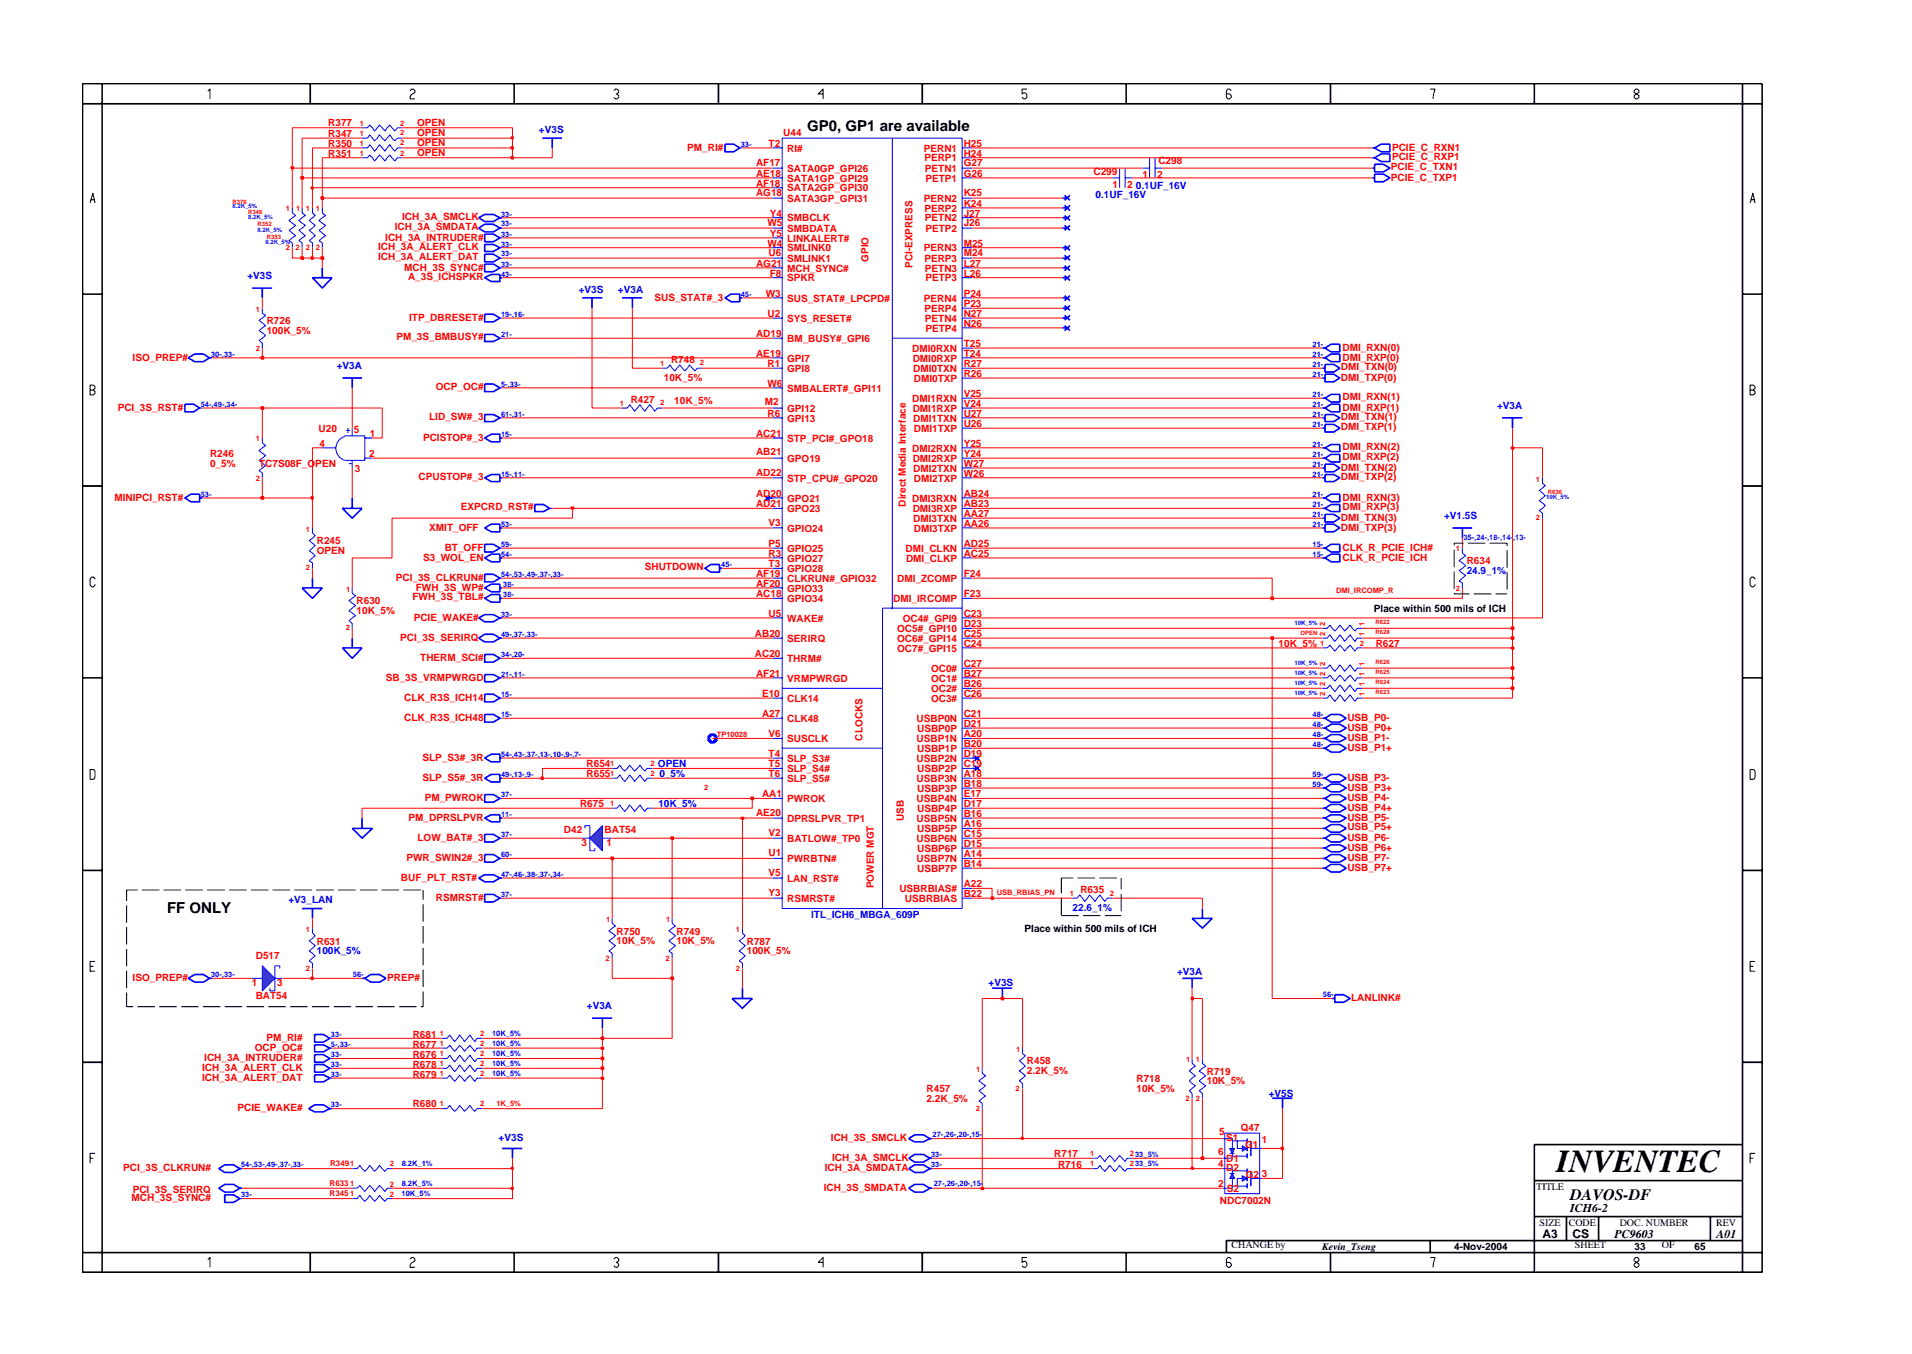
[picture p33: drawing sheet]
<svg xmlns="http://www.w3.org/2000/svg" width="297mm" height="210mm" viewBox="0 0 297 210" stroke-linecap="round" stroke-linejoin="round" font-family="sans-serif">
<defs><g id="words">
<text font-size="5" x="241.8" y="182">INVENTEC</text>
<text font-size="2.5" x="244" y="186.3">DAVOS-DF</text>
<g font-size="2.3">
<text x="125.4" y="20.4">GP0, GP1 are available</text>
<text x="25.9" y="141.8">FF ONLY</text>
</g>
<g font-size="1.9">
<text x="244" y="188.2">ICH6-2</text>
<text x="239.6" y="192.2">A3</text>
<text x="244.3" y="192.3">CS</text>
<text x="250.8" y="192.2">PC9603</text>
<text x="266.6" y="192.2">A01</text>
</g>
<g font-size="1.6" fill="#f00">
<text x="51" y="21.3">R347</text>
<text x="51" y="22.9">R350</text>
<text x="51" y="19.5">R377</text>
<text x="64.8" y="21.1">OPEN</text>
<text x="64.8" y="22.6">OPEN</text>
<text x="64.8" y="19.6">OPEN</text>
<text x="106.8" y="23.4">PM_RI#</text>
<text x="119.4" y="22.8">T2</text>
<text x="121.7" y="21.2">U44</text>
<text x="122.3" y="23.6">RI#</text>
<text x="143.5" y="23.6">PERN1</text>
<text x="149.7" y="22.8">H25</text>
<text x="216.3" y="23.4">PCIE_C_RXN1</text>
<text x="51" y="24.4">R351</text>
<text x="64.8" y="24.2">OPEN</text>
<text x="117.5" y="25.9">AF17</text>
<text x="117.5" y="27.5">AE18</text>
<text x="117.5" y="29">AF18</text>
<text x="122.3" y="26.7">SATA0GP_GPI26</text>
<text x="122.3" y="28.2">SATA1GP_GPI29</text>
<text x="122.3" y="29.7">SATA2GP_GPI30</text>
<text x="143.6" y="25.1">PERP1</text>
<text x="143.7" y="26.7">PETN1</text>
<text x="143.8" y="28.2">PETP1</text>
<text x="149.7" y="25.9">G27</text>
<text x="149.7" y="27.5">G26</text>
<text x="149.7" y="24.3">H24</text>
<text x="169.9" y="27.2">C299</text>
<text x="172.8" y="29.2">1</text>
<text x="175.1" y="29.2">2</text>
<text x="177.5" y="27.6">1</text>
<text x="179.8" y="27.6">2</text>
<text x="180" y="25.5">C298</text>
<text x="216.1" y="26.4">PCIE_C_TXN1</text>
<text x="216.1" y="28">PCIE_C_TXP1</text>
<text x="216.3" y="24.9">PCIE_C_RXP1</text>
<text x="61.3" y="35.7">ICH_3A_SMDATA</text>
<text x="62.5" y="34.2">ICH_3A_SMCLK</text>
<text x="117.5" y="30.5">AG18</text>
<text x="119.2" y="35.2">W5</text>
<text x="119.6" y="33.6">Y4</text>
<text x="122.3" y="31.3">SATA3GP_GPI31</text>
<text x="122.3" y="36">SMBDATA</text>
<text x="122.3" y="34.4">SMBCLK</text>
<text x="143.5" y="31.3">PERN2</text>
<text x="143.6" y="32.9">PERP2</text>
<text x="143.7" y="34.4">PETN2</text>
<text x="143.8" y="36">PETP2</text>
<text x="149.7" y="32.1">K24</text>
<text x="149.7" y="33.6">J27</text>
<text x="149.7" y="35.2">J26</text>
<text x="149.7" y="30.5">K25</text>
<text x="58.7" y="40.4">ICH_3A_ALERT_DAT</text>
<text x="58.7" y="38.9">ICH_3A_ALERT_CLK</text>
<text x="59.8" y="37.4">ICH_3A_INTRUDER#</text>
<text x="117.5" y="41.4">AG21</text>
<text x="119.2" y="38.3">W4</text>
<text x="119.4" y="39.8">U6</text>
<text x="119.6" y="36.8">Y5</text>
<text x="122.3" y="37.5">LINKALERT#</text>
<text x="122.3" y="39">SMLINK0</text>
<text x="122.3" y="40.7">SMLINK1</text>
<text x="134.9" y="40.7" transform="rotate(-90 134.9 40.7)">GPIO</text>
<text x="141.8" y="41.6" transform="rotate(-90 141.8 41.6)">PCI-EXPRESS</text>
<text x="143.5" y="39">PERN3</text>
<text x="143.6" y="40.7">PERP3</text>
<text x="149.7" y="39.8">M24</text>
<text x="149.7" y="41.4">L27</text>
<text x="149.7" y="38.3">M25</text>
<text x="62.8" y="42">MCH_3S_SYNC#</text>
<text x="63.4" y="43.5">A_3S_ICHSPKR</text>
<text x="101.7" y="46.7">SUS_STAT#_3</text>
<text x="119" y="46.1">W3</text>
<text x="119.6" y="43">F8</text>
<text x="122.3" y="42.2">MCH_SYNC#</text>
<text x="122.3" y="43.7">SPKR</text>
<text x="122.3" y="46.8">SUS_STAT#_LPCPD#</text>
<text x="143.5" y="46.8">PERN4</text>
<text x="143.7" y="42.2">PETN3</text>
<text x="143.8" y="43.7">PETP3</text>
<text x="149.7" y="47.6">P23</text>
<text x="149.7" y="43">L26</text>
<text x="149.7" y="46.1">P24</text>
<text x="41.4" y="50.3">R726</text>
<text x="41.4" y="51.8">100K_5%</text>
<text x="61.6" y="52.8">PM_3S_BMBUSY#</text>
<text x="63.6" y="49.8">ITP_DBRESET#</text>
<text x="117.5" y="52.3">AD19</text>
<text x="119.2" y="49.2">U2</text>
<text x="122.3" y="53.1">BM_BUSY#_GPI6</text>
<text x="122.3" y="50">SYS_RESET#</text>
<text x="143.6" y="48.4">PERP4</text>
<text x="143.7" y="50">PETN4</text>
<text x="143.8" y="51.5">PETP4</text>
<text x="149.7" y="53.9">T25</text>
<text x="149.7" y="49.2">N27</text>
<text x="149.7" y="50.7">N26</text>
<text x="20.6" y="56">ISO_PREP#</text>
<text x="103.1" y="59.1">10K_5%</text>
<text x="104.3" y="56.4">R748</text>
<text x="117.5" y="55.4">AE19</text>
<text x="119.2" y="56.9">R1</text>
<text x="122.3" y="56.2">GPI7</text>
<text x="122.3" y="57.8">GPI8</text>
<text x="141.7" y="54.6">DMI0RXN</text>
<text x="141.8" y="56.2">DMI0RXP</text>
<text x="141.9" y="57.8">DMI0TXN</text>
<text x="142" y="59.3">DMI0TXP</text>
<text x="149.7" y="55.4">T24</text>
<text x="149.7" y="56.9">R27</text>
<text x="149.7" y="58.5">R26</text>
<text x="208.3" y="57.5">DMI_TXN(0)</text>
<text x="208.3" y="59.1">DMI_TXP(0)</text>
<text x="208.6" y="54.5">DMI_RXN(0)</text>
<text x="208.6" y="56">DMI_RXP(0)</text>
<text x="18.3" y="63.8">PCI_3S_RST#</text>
<text x="66.7" y="65.3">LID_SW#_3</text>
<text x="67.7" y="60.6">OCP_OC#</text>
<text x="98" y="62.6">R427</text>
<text x="104.7" y="62.7">10K_5%</text>
<text x="118.8" y="62.9">M2</text>
<text x="119.2" y="64.7">R6</text>
<text x="119.2" y="60.1">W6</text>
<text x="122.3" y="63.9">GPI12</text>
<text x="122.3" y="65.5">GPI13</text>
<text x="122.3" y="60.8">SMBALERT#_GPI11</text>
<text x="141.7" y="62.4">DMI1RXN</text>
<text x="141.8" y="63.9">DMI1RXP</text>
<text x="141.9" y="65.5">DMI1TXN</text>
<text x="149.7" y="61.6">V25</text>
<text x="149.7" y="63.2">V24</text>
<text x="149.7" y="64.7">U27</text>
<text x="208.3" y="65.3">DMI_TXN(1)</text>
<text x="208.6" y="62.2">DMI_RXN(1)</text>
<text x="208.6" y="63.8">DMI_RXP(1)</text>
<text x="32.6" y="71">R246</text>
<text x="49.5" y="67.1">U20</text>
<text x="49.6" y="69.4">4</text>
<text x="55" y="67.3">5</text>
<text x="57.3" y="70.9">2</text>
<text x="57.4" y="67.8">1</text>
<text x="65.7" y="68.4">PCISTOP#_3</text>
<text x="117.5" y="70.7">AB21</text>
<text x="117.5" y="67.8">AC21</text>
<text x="122.3" y="71.7">GPO19</text>
<text x="122.3" y="68.6">STP_PCI#_GPO18</text>
<text x="141.7" y="70.1">DMI2RXN</text>
<text x="141.8" y="71.7">DMI2RXP</text>
<text x="142" y="67.1">DMI1TXP</text>
<text x="149.7" y="66.2">U26</text>
<text x="149.7" y="69.4">Y25</text>
<text x="149.7" y="70.9">Y24</text>
<text x="208.3" y="66.8">DMI_TXP(1)</text>
<text x="208.6" y="70">DMI_RXN(2)</text>
<text x="208.6" y="71.5">DMI_RXP(2)</text>
<text x="17.8" y="77.7">MINIPCI_RST#</text>
<text x="32.6" y="72.5">0_5%</text>
<text x="40.3" y="72.5">TC7S08F_OPEN</text>
<text x="55.1" y="73.3">3</text>
<text x="65" y="74.6">CPUSTOP#_3</text>
<text x="117.5" y="77.2">AD20</text>
<text x="117.5" y="73.9">AD22</text>
<text x="122.3" y="77.9">GPO21</text>
<text x="122.3" y="74.8">STP_CPU#_GPO20</text>
<text x="141.7" y="77.9">DMI3RXN</text>
<text x="141.9" y="73.3">DMI2TXN</text>
<text x="142" y="74.8">DMI2TXP</text>
<text x="149.7" y="72.5">W27</text>
<text x="149.7" y="74">W26</text>
<text x="149.7" y="77.2">AB24</text>
<text x="208.3" y="73.1">DMI_TXN(2)</text>
<text x="208.3" y="74.6">DMI_TXP(2)</text>
<text x="208.6" y="77.7">DMI_RXN(3)</text>
<text x="66.7" y="82.4">XMIT_OFF</text>
<text x="71.6" y="79.3">EXPCRD_RST#</text>
<text x="117.5" y="78.7">AD21</text>
<text x="119.4" y="81.6">V3</text>
<text x="122.3" y="82.6">GPIO24</text>
<text x="122.3" y="79.5">GPO23</text>
<text x="140.7" y="78.7" transform="rotate(-90 140.7 78.7)">Direct Media Interface</text>
<text x="141.8" y="79.5">DMI3RXP</text>
<text x="141.9" y="81">DMI3TXN</text>
<text x="142" y="82.6">DMI3TXP</text>
<text x="149.7" y="78.7">AB23</text>
<text x="149.7" y="80.3">AA27</text>
<text x="149.7" y="81.8">AA26</text>
<text x="208.3" y="80.9">DMI_TXN(3)</text>
<text x="208.3" y="82.4">DMI_TXP(3)</text>
<text x="208.6" y="79.3">DMI_RXP(3)</text>
<text x="49.2" y="86">OPEN</text>
<text x="49.2" y="84.5">R245</text>
<text x="65.7" y="87.1">S3_WOL_EN</text>
<text x="69.1" y="85.5">BT_OFF</text>
<text x="100.2" y="88.6">SHUTDOWN</text>
<text x="117.5" y="89.6">AF19</text>
<text x="119.4" y="84.9">P5</text>
<text x="119.4" y="86.5">R3</text>
<text x="119.4" y="88">T3</text>
<text x="122.3" y="85.7">GPIO25</text>
<text x="122.3" y="87.2">GPIO27</text>
<text x="122.3" y="88.8">GPIO28</text>
<text x="140.7" y="85.7">DMI_CLKN</text>
<text x="140.8" y="87.2">DMI_CLKP</text>
<text x="149.7" y="89.6">F24</text>
<text x="149.7" y="84.9">AD25</text>
<text x="149.7" y="86.5">AC25</text>
<text x="208.6" y="87.1">CLK_R_PCIE_ICH</text>
<text x="208.6" y="85.5">CLK_R_PCIE_ICH#</text>
<text x="227.9" y="87.7">R634</text>
<text x="55.4" y="93.8">R630</text>
<text x="55.4" y="95.4">10K_5%</text>
<text x="61.5" y="90.2">PCI_3S_CLKRUN#</text>
<text x="64.1" y="93.2">FWH_3S_TBL#</text>
<text x="64.6" y="91.7">FWH_3S_WP#</text>
<text x="117.5" y="91.1">AF20</text>
<text x="117.5" y="92.7">AC18</text>
<text x="119.4" y="95.8">U5</text>
<text x="122.3" y="90.4">CLKRUN#_GPIO32</text>
<text x="122.3" y="91.9">GPIO33</text>
<text x="122.3" y="93.5">GPIO34</text>
<text x="138.8" y="93.5">DMI_IRCOMP</text>
<text x="139.4" y="90.4">DMI_ZCOMP</text>
<text x="149.7" y="92.7">F23</text>
<text x="149.7" y="95.8">C23</text>
<text x="62.2" y="99.5">PCI_3S_SERIRQ</text>
<text x="64.3" y="96.4">PCIE_WAKE#</text>
<text x="117.3" y="98.9">AB20</text>
<text x="122.3" y="99.7">SERIRQ</text>
<text x="122.3" y="96.5">WAKE#</text>
<text x="139.4" y="98.1">OC5#_GPI10</text>
<text x="139.4" y="99.7">OC6#_GPI14</text>
<text x="139.4" y="101.2">OC7#_GPI15</text>
<text x="140.2" y="96.5">OC4#_GPI9</text>
<text x="149.7" y="97.3">D23</text>
<text x="149.7" y="98.9">C25</text>
<text x="149.7" y="100.4">C24</text>
<text x="198.6" y="100.5">10K_5%</text>
<text x="213.7" y="100.4">R627</text>
<text x="59.9" y="105.7">SB_3S_VRMPWRGD</text>
<text x="65.3" y="102.6">THERM_SCI#</text>
<text x="117.3" y="102.1">AC20</text>
<text x="117.5" y="105.1">AF21</text>
<text x="122.3" y="105.9">VRMPWRGD</text>
<text x="122.3" y="102.8">THRM#</text>
<text x="144.6" y="104.3">OC0#</text>
<text x="144.6" y="105.8">OC1#</text>
<text x="144.6" y="107.5">OC2#</text>
<text x="149.7" y="103.6">C27</text>
<text x="149.7" y="105.1">B27</text>
<text x="149.7" y="106.7">B26</text>
<text x="62.8" y="108.8">CLK_R3S_ICH14</text>
<text x="62.8" y="111.9">CLK_R3S_ICH48</text>
<text x="118.4" y="108.2">E10</text>
<text x="118.4" y="111.4">A27</text>
<text x="122.3" y="109">CLK14</text>
<text x="122.3" y="112.1">CLK48</text>
<text x="142.4" y="112.1">USBP0N</text>
<text x="142.5" y="113.6">USBP0P</text>
<text x="144.6" y="109">OC3#</text>
<text x="149.7" y="108.2">C26</text>
<text x="149.7" y="111.4">C21</text>
<text x="149.7" y="112.9">D21</text>
<text x="209.3" y="111.9">USB_P0-</text>
<text x="209.3" y="113.5">USB_P0+</text>
<text x="65.6" y="118.1">SLP_S3#_3R</text>
<text x="91.1" y="119.1">R654</text>
<text x="119.4" y="117.5">T4</text>
<text x="119.4" y="114.4">V6</text>
<text x="119.4" y="119.1">T5</text>
<text x="122.3" y="118.3">SLP_S3#</text>
<text x="122.3" y="115.2">SUSCLK</text>
<text x="122.3" y="119.9">SLP_S4#</text>
<text x="134" y="115" transform="rotate(-90 134 115)">CLOCKS</text>
<text x="142.4" y="115.2">USBP1N</text>
<text x="142.4" y="118.3">USBP2N</text>
<text x="142.5" y="116.8">USBP1P</text>
<text x="142.5" y="119.9">USBP2P</text>
<text x="149.7" y="114.4">A20</text>
<text x="149.7" y="116">B20</text>
<text x="149.7" y="117.5">D19</text>
<text x="149.7" y="119.1">C19</text>
<text x="209.3" y="115">USB_P1-</text>
<text x="209.3" y="116.6">USB_P1+</text>
<text x="65.6" y="121.3">SLP_S5#_3R</text>
<text x="66" y="124.3">PM_PWROK</text>
<text x="90.1" y="125.3">R675</text>
<text x="91.1" y="120.7">R655</text>
<text x="118.4" y="123.7">AA1</text>
<text x="119.4" y="120.7">T6</text>
<text x="122.3" y="124.6">PWROK</text>
<text x="122.3" y="121.4">SLP_S5#</text>
<text x="142.4" y="124.6">USBP4N</text>
<text x="142.4" y="121.4">USBP3N</text>
<text x="142.5" y="123">USBP3P</text>
<text x="149.7" y="122.2">B18</text>
<text x="149.7" y="123.7">E17</text>
<text x="149.7" y="125.3">D17</text>
<text x="149.7" y="120.7">A18</text>
<text x="209.3" y="122.8">USB_P3+</text>
<text x="209.3" y="121.3">USB_P3-</text>
<text x="209.3" y="125.9">USB_P4+</text>
<text x="209.3" y="124.3">USB_P4-</text>
<text x="63.5" y="127.4">PM_DPRSLPVR</text>
<text x="64.9" y="130.6">LOW_BAT#_3</text>
<text x="87.6" y="129.4">D42</text>
<text x="90.4" y="131.3">3</text>
<text x="93.9" y="129.4">BAT54</text>
<text x="94.2" y="131.3">1</text>
<text x="117.5" y="126.7">AE20</text>
<text x="119.4" y="129.8">V2</text>
<text x="122.3" y="127.6">DPRSLPVR_TP1</text>
<text x="122.3" y="130.7">BATLOW#_TP0</text>
<text x="140.4" y="127.5" transform="rotate(-90 140.4 127.5)">USB</text>
<text x="142.4" y="127.6">USBP5N</text>
<text x="142.4" y="130.7">USBP6N</text>
<text x="142.5" y="126.1">USBP4P</text>
<text x="142.5" y="129.2">USBP5P</text>
<text x="149.7" y="126.9">B16</text>
<text x="149.7" y="128.4">A16</text>
<text x="149.7" y="130">C15</text>
<text x="149.7" y="131.5">D15</text>
<text x="209.3" y="127.4">USB_P5-</text>
<text x="209.3" y="129">USB_P5+</text>
<text x="209.3" y="130.6">USB_P6-</text>
<text x="62.3" y="136.8">BUF_PLT_RST#</text>
<text x="63.1" y="133.7">PWR_SWIN2#_3</text>
<text x="119.4" y="136">V5</text>
<text x="119.4" y="132.9">U1</text>
<text x="122.3" y="136.9">LAN_RST#</text>
<text x="122.3" y="133.9">PWRBTN#</text>
<text x="135.7" y="137.9" transform="rotate(-90 135.7 137.9)">POWER MGT</text>
<text x="142.4" y="133.9">USBP7N</text>
<text x="142.5" y="132.3">USBP6P</text>
<text x="142.5" y="135.4">USBP7P</text>
<text x="149.7" y="133.1">A14</text>
<text x="149.7" y="134.6">B14</text>
<text x="149.7" y="137.8">A22</text>
<text x="209.3" y="135.2">USB_P7+</text>
<text x="209.3" y="133.7">USB_P7-</text>
<text x="209.3" y="132.1">USB_P6+</text>
<text x="67.7" y="139.9">RSMRST#</text>
<text x="119.4" y="139.1">Y3</text>
<text x="122.3" y="140.1">RSMRST#</text>
<text x="139.7" y="138.5">USBRBIAS#</text>
<text x="140.6" y="140.1">USBRBIAS</text>
<text x="149.7" y="139.3">B22</text>
<text x="167.8" y="138.7">R635</text>
<text x="39.7" y="148.9">D517</text>
<text x="49.2" y="146.7">R631</text>
<text x="95.8" y="145.1">R750</text>
<text x="95.8" y="146.6">10K_5%</text>
<text x="105.1" y="145.1">R749</text>
<text x="105.1" y="146.6">10K_5%</text>
<text x="116" y="148.2">100K_5%</text>
<text x="116" y="146.7">R787</text>
<text x="20.6" y="152.3">ISO_PREP#</text>
<text x="39.1" y="153.1">1</text>
<text x="39.7" y="155.1">BAT54</text>
<text x="43" y="153.1">3</text>
<text x="60.1" y="152.3">PREP#</text>
<text x="209.9" y="155.4">LANLINK#</text>
<text x="41.4" y="161.6">PM_RI#</text>
<text x="64.1" y="161.2">R681</text>
<text x="31.4" y="166.3">ICH_3A_ALERT_CLK</text>
<text x="31.4" y="167.9">ICH_3A_ALERT_DAT</text>
<text x="31.7" y="164.8">ICH_3A_INTRUDER#</text>
<text x="39.6" y="163.3">OCP_OC#</text>
<text x="64.1" y="165.9">R678</text>
<text x="64.1" y="162.8">R677</text>
<text x="64.1" y="164.4">R676</text>
<text x="64.1" y="167.4">R679</text>
<text x="159.5" y="166.8">2.2K_5%</text>
<text x="159.5" y="165.3">R458</text>
<text x="187.5" y="166.9">R719</text>
<text x="36.9" y="172.6">PCIE_WAKE#</text>
<text x="64.1" y="171.9">R680</text>
<text x="144" y="169.6">R457</text>
<text x="144" y="171.1">2.2K_5%</text>
<text x="176.6" y="169.6">10K_5%</text>
<text x="176.6" y="168.1">R718</text>
<text x="187.5" y="168.3">10K_5%</text>
<text x="129.1" y="177.1">ICH_3S_SMCLK</text>
<text x="163.8" y="179.7">R717</text>
<text x="189.2" y="179.3">6</text>
<text x="189.4" y="176.2">5</text>
<text x="190.5" y="177.1">S1</text>
<text x="192.8" y="175.6">Q47</text>
<text x="193.5" y="178.3">G1</text>
<text x="196" y="177.6">1</text>
<text x="19.2" y="181.9">PCI_3S_CLKRUN#</text>
<text x="20.6" y="185.2">PCI_3S_SERIRQ</text>
<text x="128" y="184.9">ICH_3S_SMDATA</text>
<text x="128.1" y="181.8">ICH_3A_SMDATA</text>
<text x="129.3" y="180.3">ICH_3A_SMCLK</text>
<text x="164.4" y="181.4">R716</text>
<text x="189.2" y="184.3">2</text>
<text x="189.2" y="181.2">4</text>
<text x="190.5" y="180.4">D1</text>
<text x="190.5" y="181.8">D2</text>
<text x="190.6" y="185.1">S2</text>
<text x="193.5" y="183">G2</text>
<text x="196" y="182.7">3</text>
<text x="20.5" y="186.5">MCH_3S_SYNC#</text>
<text x="189.5" y="186.9">NDC7002N</text>
</g>
<g font-size="1.6" fill="#00f">
<text x="83.7" y="20.7">+V3S</text>
<text x="176.5" y="29.3">0.1UF_16V</text>
<text x="170.2" y="30.7">0.1UF_16V</text>
<text x="38.4" y="43.4">+V3S</text>
<text x="89.9" y="45.5">+V3S</text>
<text x="96" y="45.5">+V3A</text>
<text x="52.3" y="57.3">+V3A</text>
<text x="232.6" y="63.5">+V3A</text>
<text x="224.3" y="80.6">+V1.5S</text>
<text x="227.9" y="89.2">24.9_1%</text>
<text x="102.2" y="119.1">OPEN</text>
<text x="102.3" y="125.3">10K_5%</text>
<text x="102.4" y="120.7">0_5%</text>
<text x="44.8" y="140.2">+V3_LAN</text>
<text x="126" y="142.6">ITL_ICH6_MBGA_609P</text>
<text x="166.6" y="141.4">22.6_1%</text>
<text x="49.2" y="148.2">100K_5%</text>
<text x="153.6" y="153.2">+V3S</text>
<text x="182.9" y="151.4">+V3A</text>
<text x="91.2" y="156.7">+V3A</text>
<text x="197.1" y="170.3">+V5S</text>
<text x="77.5" y="177.1">+V3S</text>
</g>
<g font-size="1.6">
<text x="213.4" y="95.1">Place within 500 mils of ICH</text>
<text x="159.2" y="144.8">Place within 500 mils of ICH</text>
<text x="238.7" y="184.8">TITLE</text>
<text x="239.2" y="190.4">SIZE</text>
<text x="243.7" y="190.4">CODE</text>
<text x="251.6" y="190.4">DOC. NUMBER</text>
<text x="266.6" y="190.4">REV</text>
<text x="191.3" y="193.9">CHANGE by</text>
<text x="205.4" y="194.1">Kevin_Tseng</text>
<text x="225.9" y="194.1">4-Nov-2004</text>
<text x="244.7" y="193.9">SHEET</text>
<text x="253.9" y="194.1">33</text>
<text x="258.2" y="193.9">OF</text>
<text x="263.3" y="194.1">65</text>
</g>
<g font-size="1.2" fill="#f00">
<text x="55.9" y="22.6">1</text>
<text x="55.9" y="19.5">1</text>
<text x="55.9" y="21.1">1</text>
<text x="62.2" y="22.5">2</text>
<text x="62.2" y="19.5">2</text>
<text x="62.2" y="21">2</text>
<text x="55.9" y="24.2">1</text>
<text x="62.2" y="24.2">2</text>
<text x="44.4" y="32.8">1</text>
<text x="46" y="32.8">1</text>
<text x="47.5" y="32.8">1</text>
<text x="49.1" y="32.8">1</text>
<text x="44.4" y="38.9">2</text>
<text x="45.9" y="38.9">2</text>
<text x="47.5" y="38.9">2</text>
<text x="49.1" y="38.9">2</text>
<text x="39.7" y="48.4">1</text>
<text x="39.7" y="54.5">2</text>
<text x="102.6" y="56.8">1</text>
<text x="108.7" y="56.8">2</text>
<text x="96.3" y="63">1</text>
<text x="102.6" y="62.9">2</text>
<text x="39.7" y="68.5">1</text>
<text x="39.7" y="74.6">2</text>
<text x="238.6" y="74.8">1</text>
<text x="47.5" y="82.6">1</text>
<text x="238.6" y="80.8">2</text>
<text x="47.5" y="88.6">2</text>
<text x="226.2" y="85.6">1</text>
<text x="53.8" y="91.9">1</text>
<text x="207.6" y="92.2">DMI_IRCOMP_R</text>
<text x="226.2" y="91.7">2</text>
<text x="53.7" y="97.9">2</text>
<text x="205.1" y="100.3">1</text>
<text x="205.9" y="98.7" transform="rotate(-90 205.9 98.7)">2</text>
<text x="205.9" y="97.2" transform="rotate(-90 205.9 97.2)">2</text>
<text x="211.3" y="100.3">2</text>
<text x="212" y="98.8" transform="rotate(-90 212 98.8)">1</text>
<text x="212" y="97.2" transform="rotate(-90 212 97.2)">1</text>
<text x="205.9" y="106.5" transform="rotate(-90 205.9 106.5)">2</text>
<text x="205.9" y="104.9" transform="rotate(-90 205.9 104.9)">2</text>
<text x="205.9" y="103.4" transform="rotate(-90 205.9 103.4)">2</text>
<text x="212" y="106.5" transform="rotate(-90 212 106.5)">1</text>
<text x="212" y="105" transform="rotate(-90 212 105)">1</text>
<text x="212" y="103.5" transform="rotate(-90 212 103.5)">1</text>
<text x="205.9" y="108" transform="rotate(-90 205.9 108)">2</text>
<text x="212" y="108.1" transform="rotate(-90 212 108.1)">1</text>
<text x="94.8" y="119">1</text>
<text x="101" y="118.9">2</text>
<text x="111.4" y="114.4">TP10028</text>
<text x="94.8" y="120.5">1</text>
<text x="94.8" y="125.2">1</text>
<text x="101" y="120.4">2</text>
<text x="109.4" y="122.7">2</text>
<text x="94.2" y="143.1">1</text>
<text x="103.5" y="143.1">1</text>
<text x="154.9" y="139">USB_RBIAS_PN</text>
<text x="166.2" y="139.1">1</text>
<text x="172.4" y="139.1">2</text>
<text x="47.5" y="144.7">1</text>
<text x="94.1" y="149.2">2</text>
<text x="103.4" y="149.2">2</text>
<text x="114.3" y="144.7">1</text>
<text x="47.5" y="150.7">2</text>
<text x="114.3" y="150.7">2</text>
<text x="68.4" y="160.9">1</text>
<text x="74.6" y="160.9">2</text>
<text x="68.4" y="164">1</text>
<text x="68.4" y="167.1">1</text>
<text x="68.4" y="165.6">1</text>
<text x="68.4" y="162.4">1</text>
<text x="74.6" y="163.9">2</text>
<text x="74.6" y="167.1">2</text>
<text x="74.6" y="165.6">2</text>
<text x="74.6" y="162.4">2</text>
<text x="151.7" y="166.4">1</text>
<text x="157.8" y="163.4">1</text>
<text x="184.3" y="164.9">1</text>
<text x="185.8" y="164.9">1</text>
<text x="68.4" y="171.8">1</text>
<text x="74.6" y="171.8">2</text>
<text x="77.1" y="171.8">1K_5%</text>
<text x="151.6" y="172.5">2</text>
<text x="157.8" y="169.4">2</text>
<text x="184.2" y="171">2</text>
<text x="185.8" y="171">2</text>
<text x="169.4" y="179.5">1</text>
<text x="175.5" y="179.5">233_5%</text>
<text x="51.2" y="184.2">R633</text>
<text x="51.2" y="185.8">R345</text>
<text x="51.3" y="181">R3491</text>
<text x="54.4" y="185.8">1</text>
<text x="54.4" y="184.2">1</text>
<text x="60.6" y="185.9">2</text>
<text x="60.6" y="181">2</text>
<text x="60.6" y="184.3">2</text>
<text x="169.4" y="181.1">1</text>
<text x="175.5" y="181">233_5%</text>
</g>
<g font-size="1.2" fill="#00f">
<text x="115.1" y="22.8">33-</text>
<text x="77.8" y="35.2">33-</text>
<text x="77.8" y="33.6">33-</text>
<text x="77.8" y="39.8">33-</text>
<text x="77.8" y="38.3">33-</text>
<text x="77.8" y="41.4">33-</text>
<text x="77.8" y="36.8">33-</text>
<text x="77.8" y="43">43-</text>
<text x="115.1" y="46.1">45-</text>
<text x="77.8" y="52.3">21-</text>
<text x="77.8" y="49.2">19-,16-</text>
<text x="203.9" y="53.9">21-</text>
<text x="32.8" y="55.4">30-,33-</text>
<text x="203.9" y="58.5">21-</text>
<text x="203.9" y="56.9">21-</text>
<text x="203.9" y="55.4">21-</text>
<text x="31.2" y="63.2">54-,49-,34-</text>
<text x="77.8" y="60.1">5-,33-</text>
<text x="77.8" y="64.7">61-,31-</text>
<text x="203.9" y="63.2">21-</text>
<text x="203.9" y="61.6">21-</text>
<text x="203.9" y="64.7">21-</text>
<text x="77.8" y="67.8">15-</text>
<text x="203.9" y="70.9">21-</text>
<text x="203.9" y="69.4">21-</text>
<text x="203.9" y="66.2">21-</text>
<text x="31.2" y="77.2">53-</text>
<text x="77.8" y="74">15-,11-</text>
<text x="203.9" y="72.5">21-</text>
<text x="203.9" y="77.2">21-</text>
<text x="203.9" y="74">21-</text>
<text x="77.8" y="81.8">53-</text>
<text x="203.9" y="81.8">21-</text>
<text x="203.9" y="80.3">21-</text>
<text x="203.9" y="78.7">21-</text>
<text x="227.4" y="83.9">35-,24-,18-,14-,13-</text>
<text x="77.8" y="86.5">54-</text>
<text x="77.8" y="89.6">54-,53-,49-,37-,33-</text>
<text x="77.8" y="84.9">59-</text>
<text x="112" y="88">45-</text>
<text x="203.9" y="84.9">15-</text>
<text x="203.9" y="86.5">15-</text>
<text x="77.8" y="95.8">33-</text>
<text x="78.2" y="92.7">38-</text>
<text x="78.2" y="91.2">38-</text>
<text x="77.8" y="98.9">49-,37-,33-</text>
<text x="77.8" y="105.1">21-,11-</text>
<text x="77.8" y="102.1">34-,20-</text>
<text x="77.8" y="111.4">15-</text>
<text x="77.8" y="108.2">15-</text>
<text x="203.9" y="112.9">48-</text>
<text x="203.9" y="111.4">48-</text>
<text x="77.8" y="117.5">54-,43-,37-,13-,10-,9-,7-</text>
<text x="203.9" y="114.4">48-</text>
<text x="203.9" y="116">48-</text>
<text x="77.8" y="120.7">49-,13-,9-</text>
<text x="77.8" y="123.7">37-</text>
<text x="203.9" y="120.7">59-</text>
<text x="203.9" y="122.2">59-</text>
<text x="77.8" y="130">37-</text>
<text x="77.8" y="126.9">11-</text>
<text x="77.8" y="133.1">60-</text>
<text x="77.8" y="136.2">47-,46-,38-,37-,34-</text>
<text x="77.8" y="139.3">37-</text>
<text x="32.8" y="151.8">30-,33-</text>
<text x="54.8" y="151.8">56-</text>
<text x="205.5" y="154.8">56-</text>
<text x="51.4" y="161.1">33-</text>
<text x="76.4" y="160.9">10K_5%</text>
<text x="51.4" y="167.2">33-</text>
<text x="51.4" y="164.2">33-</text>
<text x="51.4" y="165.7">33-</text>
<text x="51.4" y="162.6">5-,33-</text>
<text x="76.4" y="165.6">10K_5%</text>
<text x="76.4" y="162.5">10K_5%</text>
<text x="76.4" y="167.2">10K_5%</text>
<text x="76.4" y="164">10K_5%</text>
<text x="51.4" y="171.9">33-</text>
<text x="144.6" y="179.7">33-</text>
<text x="144.9" y="176.6">27-,26-,20-,15-</text>
<text x="37.5" y="185.9">33-</text>
<text x="37.5" y="181.2">54-,53-,49-,37-,33-</text>
<text x="62.4" y="185.7">10K_5%</text>
<text x="62.4" y="184.2">8.2K_5%</text>
<text x="62.4" y="181">8.2K_1%</text>
<text x="144.6" y="181.2">33-</text>
<text x="145.1" y="184.1">27-,26-,20-,15-</text>
</g>
<g font-size=".9" fill="#00f">
<text x="36.1" y="32.4">8.2K_5%</text>
<text x="38.6" y="34.1">8.2K_5%</text>
<text x="40" y="36">8.2K_5%</text>
<text x="41.3" y="37.9">8.2K_5%</text>
<text x="240.2" y="77.4">10K_5%</text>
<text x="201.1" y="97.1">10K_5%</text>
<text x="201.1" y="107.9">10K_5%</text>
<text x="201.1" y="106.4">10K_5%</text>
<text x="201.1" y="103.3">10K_5%</text>
<text x="201.1" y="104.8">10K_5%</text>
</g>
<g font-size=".9" fill="#f00">
<text x="36.1" y="31.6">R376</text>
<text x="38.6" y="33.2">R346</text>
<text x="40" y="35.2">R352</text>
<text x="41.4" y="37.1">R353</text>
<text x="240.5" y="76.7">R636</text>
<text x="202" y="98.6">OPEN</text>
<text x="213.7" y="98.4">R628</text>
<text x="213.7" y="96.9">R622</text>
<text x="213.7" y="106.2">R624</text>
<text x="213.7" y="103.1">R626</text>
<text x="213.7" y="107.8">R623</text>
<text x="213.7" y="104.7">R625</text>
</g>
</g></defs>
<g fill="none" stroke="#00f" stroke-width=".25">
<path d="M74.4 33.8l.9-.5h1.4l1 .5-1 .6h-1.4zM75.3 36.4h1.4l1 .5-1 .6h-1.4zM75.3 38h1.4l1 .5-1 .6h-1.4zM75.3 39.5h1.4l1 .6-1 .6h-1.4zM77.7 33.8h.3M84.3 21.4h3M85.8 21.4v1.6M112.6 22.4h1.4l.9 .6-.9 .6h-1.4zM165 30.8h.8M165 33.8h.8M165 38.5h.8M165 32.3h.8"/>
<path d="M165.4 30.3l.8 .8M165.4 38.1l.8 .8M165.4 39.7l.8 .7M165.4 33.5l.8 .7M165.4 31.9l.8 .8M166.2 30.3l-.8 .8M166.2 38.1l-.8 .8M166.2 39.7l-.8 .7M166.2 33.5l-.8 .7M166.2 31.9l-.8 .8M213.2 26.1h.4M213.2 23h.4"/>
<path d="M213.6 25.5h1.3l1 .6-1 .6h-1.3zM213.6 23l1-.6h1.3v1.2h-1.3zM29.2 55.6l1.1-.6h1.3l.9 .6-.9 .6h-1.3zM32.5 55.6h.5M48.5 43.1h3.1l-1.5 1.6zM50.1 41.6v1.5M75.3 41h1.4l1 .6-1 .6h-1.4zM75.3 43.1l1-.5h1.4v1.1h-1.4zM77.7 43.1h.3M90.5 46.3h3.1M92 46.3v1.6M96.6 46.3h3.2"/>
<path d="M98.2 46.3v1.6M112.6 46.3l1-.6h1.3v1.1h-1.3zM114.9 46.3h.4M165 49.4h.8M165 46.3h.8M165 47.9h.8M165 43.1h.8M165 40.1h.8M165.4 49l.8 .7M165.4 47.4l.8 .8M165.4 45.9l.8 .8M165.4 42.8l.8 .7"/>
<path d="M166.2 49l-.8 .7M166.2 47.4l-.8 .8M166.2 45.9l-.8 .8M166.2 42.8l-.8 .7M205.4 58.7h.5M205.4 54h.5M205.9 58.1h1.3l.9 .6-.9 .6h-1.3zM205.9 54l.9-.5h1.3v1.1h-1.3zM28.7 77.3l1-.6h1.3v1.2h-1.3zM31 77.3h.4M53.2 78.9h3l-1.5 1.6zM54.7 77.3v1.6"/>
<path d="M75.3 64.4h1.4l1 .5-1 .6h-1.4zM118.8 77l.8 .8M119.2 77.3h.8M119.6 77l-.8 .8M205.4 78.9h.5M205.4 72.7h.5M205.4 77.3h.5M205.4 63.4h.5M205.9 79.9h1.3l.9 .6-.9 .6h-1.3zM205.9 78.9l.9-.6h1.3v1.1h-1.3zM205.9 72.1h1.3l.9 .6-.9 .6h-1.3zM205.9 77.3l.9-.6h1.3v1.2h-1.3z"/>
<path d="M205.9 63.4l.9-.6h1.3v1.2h-1.3zM74.4 99.1l.9-.6h1.4l1 .6-1 .6h-1.4zM75.3 82l1-.6h1.4v1.2h-1.4zM75.3 92.9l1-.6h1.4v1.2h-1.4zM77.7 82h.3M77.7 92.9h.3M77.7 99.1h.3M205.4 80.5h.5M205.4 85.1h.5M205.4 86.6h.5M205.9 85.1l.9-.6h1.3v1.2h-1.3zM205.9 86.6l.9-.6h1.3v1.2h-1.3z"/>
<path d="M75.3 107.8h1.4l1 .6-1 .6h-1.4zM151.1 117.7h.7M151.1 119.3h.7M151.4 117.4l.9 .7M151.4 118.9l.9 .8M152.3 117.4l-.9 .7M152.3 118.9l-.9 .8M205.4 114.7h.5M205.9 114.7l.9-.6h1.3l1.1 .6-1.1 .5h-1.3zM54.7 128.6h3.2l-1.7 1.6zM56.2 127v1.6M75.3 138.9h1.4l1 .6-1 .6h-1.4z"/>
<path d="M75.3 120.8l1-.5h1.4v1.1h-1.4zM75.3 129.6h1.4l1 .6-1 .6h-1.4zM77.7 120.8h.3M205.4 122.4h.5M205.4 133.3h.5M205.4 127h.5M205.4 130.2h.5M205.9 122.4l.9-.6h1.3l1.1 .6-1.1 .6h-1.3zM205.9 133.3l.9-.6h1.3l1.1 .6-1.1 .6h-1.3zM205.9 127l.9-.5h1.3l1.1 .5-1.1 .6h-1.3zM205.9 130.2l.9-.6h1.3l1.1 .6-1.1 .6h-1.3zM46.9 141.1h3.2"/>
<path d="M48.5 141.1v1.5M56.2 151.9h.5M56.7 151.9l.9-.6h1.4l1 .6-1 .6h-1.4zM113.7 155.1h3.2l-1.6 1.5zM115.3 153.4v1.7M154.1 153.4h3.2M155.7 153.4v1.7M185.2 142.6h3.1l-1.5 1.5zM186.8 141.1v1.5M207 155.1h.4M207.4 154.5h1.3l1 .6-1 .5h-1.3zM48.9 163.8h1.3l1.1 .6-1.1 .6h-1.3z"/>
<path d="M48.9 166.9h1.3l1.1 .5-1.1 .6h-1.3zM48.9 165.3h1.3l1.1 .6-1.1 .6h-1.3zM78 178.3h3.1M79.6 178.3v1.6M141.2 176.8l.9-.6h1.4l1 .6-1 .5h-1.4zM144.5 176.8h.3M197.6 170.5h3.2M199.2 170.5v1.7M34 184.5l.9-.6h1.4l1 .6-1 .6h-1.4zM37.3 184.5h.3M141.2 181.5l.9-.6h1.4l1 .6-1 .6h-1.4zM144.5 181.5h.3"/>
</g>
<g fill="none" stroke="#00f" stroke-width=".16">
<path d="M48.5 32.3v.7l.5 .5-1 .7 1 .8-1 .8 1 .8-1 .8 .5 .3v.8M50.1 32.3v.7l.5 .5-1 .7 1 .8-1 .8 1 .8-1 .8 .5 .3v.8M56.2 23h.9l.3-.5 .8 1 .8-1 .8 1 .8-1 .7 1 .5-.5h.7M56.2 24.5h.9l.3-.4 .8 .9 .8-.9 .8 .9 .8-.9 .7 .9 .5-.5h.7M77.7 36.9h.3M77.7 38.5h.3M114.9 23h.4M77.7 41.6h.3M77.7 40.1h.3M102.9 57.2h.8l.4-.5 .7 .9 .8-.9 .8 .9 .7-.9 .9 .9 .3-.4h.8M40.8 68v.8l.5 .4-1.1 .8 1.1 .7-1.1 .8 1.1 .8-1.1 .8 .6 .3v.8M77.7 64.9h.3"/>
<path d="M96.6 63.4h.9l.3-.5 .8 1 .8-1 .8 1 .8-1 .7 1 .4-.5h.8M239.6 74.2v.8l.5 .4-1 .7 1 .9-1 .8 1 .7-1 .8 .5 .4v.8M48.5 82v.7l.5 .5-1 .7 1 .8-1 .8 1 .8-1 .8 .5 .3v.9M54.7 91.3v.8l.5 .4-1 .7 1 .8-1 .9 1 .7-1 .8 .5 .4v.8M205.4 99.1h.8l.4-.5 .8 1 .7-1 .8 1 .8-1 .8 1 .3-.5h.8M77.7 108.4h.3M205.4 100.6h.8l.4-.4 .8 .9 .7-.9 .8 .9 .8-.9 .8 .9 .3-.5h.8M205.4 105.3h.8l.4-.5 .8 1 .7-1 .8 1 .8-1 .8 1 .3-.5h.8M205.4 108.4h.8l.4-.5 .8 1 .7-1 .8 1 .8-1 .8 1 .3-.5h.8M205.4 106.9h.8l.4-.5 .8 1 .7-1 .8 1 .8-1 .8 1 .3-.5h.8M77.7 139.5h.3M77.7 130.2h.3"/>
<path d="M95.1 125.5h.8l.4-.5 .8 1 .7-1 .8 1 .8-1 .8 1 .3-.5h.9M95.1 120.8h.8l.4-.5 .8 1.1 .7-1.1 .8 1.1 .8-1.1 .8 1.1 .3-.6h.9M39.1 151.9h1.7M42.7 151.9h1.2M42.7 150v3.9M48.5 144.1v.8l.5 .4-1 .8 1 .7-1 .9 1 .7-1 .8 .5 .3v.9M115.3 144.1v.8l.5 .4-1 .8 1 .7-1 .9 1 .7-1 .8 .5 .3v.9M51.3 164.4h.3M51.3 165.9h.3M51.3 167.4h.3M68.7 165.9h.8l.4-.5 .7 1 .8-1 .8 1 .8-1 .8 1 .3-.5h.9M68.7 164.4h.8l.4-.5 .7 1 .8-1 .8 1 .8-1 .8 1 .3-.5h.9"/>
<path d="M68.7 162.8h.8l.4-.5 .7 1 .8-1 .8 1 .8-1 .8 1 .3-.5h.9M68.7 161.2h.8l.4-.5 .7 1 .8-1 .8 1 .8-1 .8 1 .3-.5h.9M158.9 162.8v.8l.4 .3-.9 .8 .9 .9-.9 .7 .9 .8-.9 .7 .5 .5v.7M186.8 164.4v.7l.5 .5-1 .7 1 .8-1 .7 1 .8-1 .8 .5 .4v.7M54.7 184.5h.8l.4-.4 .8 .9 .7-.9 .8 .9 .8-.9 .8 .9 .3-.5h.8M54.7 181.5h.8l.4-.5 .8 .9 .7-.9 .8 .9 .8-.9 .8 .9 .3-.4h.8M169.7 181.5h.8l.4-.5 .7 .9 .8-.9 .8 .9 .7-.9 .9 .9 .3-.4h.8"/>
</g>
<path d="M110.4 114.1a.67 .67 0 0 1 .8 .2l.1 .6-.4 .4h-.5l-.3-.4v-.5z" fill="none" stroke="#00f" stroke-width=".42"/>
<path d="M40.8 150l1.9 1.9-1.9 2z" fill="#3c3cc8"/>
<g fill="none" stroke="#00f" stroke-width=".16">
<path d="M120 23h1.5M120 26.1h1.5M120 27.6h1.5M120 29.2h1.5M120 30.8h1.5M120 33.8h1.5M120 35.4h1.5M120 36.9h1.5M120 38.5h1.5M121.5 21.4h28v119.7h-28zM138.6 21.4v73.2M149.5 23h1.6"/>
<path d="M149.5 26.1h1.6M149.5 27.6h1.6M149.5 30.8h1.6M149.5 33.8h1.6M149.5 35.4h1.6M149.5 38.5h1.6M149.5 24.5h1.6M149.5 32.3h1.6M120 40.1h1.5M120 41.6h1.5M120 43.1h1.5M120 46.3h1.5"/>
<path d="M120 49.4h1.5M120 52.5h1.5M120 55.6h1.5M120 57.2h1.5M138.6 52.5h10.9M149.5 40.1h1.6M149.5 41.6h1.6M149.5 43.1h1.6M149.5 46.3h1.6M149.5 49.4h1.6M149.5 55.6h1.6M149.5 57.2h1.6"/>
<path d="M149.5 47.9h1.6M149.5 50.9h1.6M149.5 54h1.6M149.5 58.7h1.6M120 60.2h1.5M120 63.4h1.5M120 64.9h1.5M120 68h1.5M120 71.1h1.5M120 74.2h1.5M120 77.3h1.5M120 78.9h1.5"/>
<path d="M149.5 63.4h1.6M149.5 64.9h1.6M149.5 71.1h1.6M149.5 74.2h1.6M149.5 77.3h1.6M149.5 78.9h1.6M149.5 61.8h1.6M149.5 66.5h1.6M149.5 69.5h1.6M149.5 72.7h1.6M120 82h1.5M120 85.1h1.5"/>
<path d="M120 86.6h1.5M120 88.3h1.5M120 89.8h1.5M120 91.3h1.5M120 92.9h1.5M120 96h1.5M120 99.1h1.5M149.5 82h1.6M149.5 85.1h1.6M149.5 86.6h1.6M149.5 89.8h1.6M149.5 92.9h1.6"/>
<path d="M149.5 96h1.6M149.5 99.1h1.6M149.5 97.6h1.6M149.5 80.5h1.6M149.5 94.4h-12.4v46.7M120 102.2h1.5M120 105.3h1.5M120 108.4h1.5M120 111.5h1.5M120 114.7h1.5M120 117.7h1.5M120 119.3h1.5"/>
<path d="M121.5 106.9h15.6M121.5 116.2h15.6M149.5 105.3h1.6M149.5 108.4h1.6M149.5 111.5h1.6M149.5 114.7h1.6M149.5 117.7h1.6M149.5 119.3h1.6M149.5 100.6h1.6M149.5 103.7h1.6M149.5 106.9h1.6M149.5 113.1h1.6"/>
<path d="M149.5 116.2h1.6M120 120.8h1.5M120 124h1.5M120 127h1.5M120 130.2h1.5M120 133.3h1.5M120 136.3h1.5M120 139.5h1.5M149.5 120.8h1.6M149.5 124h1.6M149.5 127h1.6M149.5 130.2h1.6"/>
<path d="M149.5 133.3h1.6M149.5 139.5h1.6M149.5 122.4h1.6M149.5 125.5h1.6M149.5 128.6h1.6M149.5 131.7h1.6M149.5 134.8h1.6M149.5 138h1.6M40.8 150l1.9 1.9-1.9 2zM41.9 153.4v.5h.8M42.7 150h.8v.4M194.3 183h1.8"/>
</g>
<path d="M75.3 74.2l1-.5h1.4v1.1h-1.4zM77.7 74.2h.3M194.3 181.8v2.4" fill="none" stroke="#00f" stroke-width=".25"/>
<path d="M191.5 182.2l.3 .8h-.8z" fill="#3c3cc8"/>
<path d="M191 182.2h.8M191.5 182.2l.3 .8h-.8z" fill="none" stroke="#00f" stroke-width=".16"/>
<path d="M193 182.6l.7 .4-.7 .4z" fill="#3c3cc8"/>
<path d="M194.3 178.3h1.8M189.9 181.5h1.6v.7M191.5 184.2h2.2M191.5 181.8h2.2M191.5 183v1.5h-1.6M193 182.6l.7 .4-.7 .4zM193 183h-.8v1.2" fill="none" stroke="#00f" stroke-width=".16"/>
<path d="M194.3 177.2v2.3M193.7 181.5v.7M193.7 182.6v.8M193.7 183.8v.7" fill="none" stroke="#00f" stroke-width=".25"/>
<path d="M191 178.3h.8l-.3 .8z" fill="#3c3cc8"/>
<path d="M191 178.3h.8l-.3 .8zM191 179.1h.8" fill="none" stroke="#00f" stroke-width=".16"/>
<path d="M193 177.9l.7 .4-.7 .5z" fill="#3c3cc8"/>
<g fill="none" stroke="#00f" stroke-width=".16">
<path d="M56.2 19.8h.9l.3-.4 .8 .9 .8-.9 .8 .9 .8-.9 .7 .9 .5-.5h.7M45.4 32.3v.7l.5 .5-1 .7 1 .8-1 .8 1 .8-1 .8 .5 .3v.8M46.9 32.3v.7l.5 .5-1 .7 1 .8-1 .8 1 .8-1 .8 .5 .3v.8M56.2 21.4h.9l.3-.5 .8 1 .8-1 .8 1 .8-1 .7 1 .5-.5h.7M31 63.4h.4M50.1 69.5h2.1M53.5 67.7h3.2v3.8h-3.2M53.6 67.8a1.95 1.95 0 0 0-1.4 1.8 1.95 1.95 0 0 0 1.3 1.9M53.8 66.8h.6M54 66.5v.8M54.2 72h.4M54.7 66.5v1.2"/>
<path d="M54.7 71.5v1.2M56.7 68h1.2M56.7 71.1h1.2M77.7 60.2h.3M205.4 97.6h.8l.4-.5 .8 .9 .7-.9 .8 .9 .8-.9 .8 .9 .3-.4h.8M77.7 111.5h.3M77.7 105.3h.3M95.1 119.3h.8l.4-.5 .8 .9 .7-.9 .8 .9 .8-.9 .8 .9 .3-.4h.9M205.4 103.7h.8l.4-.5 .8 1.1 .7-1.1 .8 1.1 .8-1.1 .8 1.1 .3-.6h.8M77.7 124h.3M77.7 133.3h.3M90.5 130.2h1.1"/>
<path d="M91.6 128.2v3.9M93.6 130.2h1.5M95.1 142.6v.8l.5 .4-1 .8 1 .7-1 .8 1 .7-1 .9 .5 .3v.8M104.4 142.6v.8l.5 .4-1 .8 1 .7-1 .8 1 .7-1 .9 .5 .3v.8M51.3 161.2h.3M68.7 167.4h.8l.4-.4 .7 .9 .8-.9 .8 .9 .8-.9 .8 .9 .3-.5h.9M152.6 165.9v.8l.5 .4-1 .7 1 .8-1 .8 1 .8-1 .8 .5 .3v.9M185.2 164.4v.7l.5 .5-.9 .7 .9 .8-.9 .7 .9 .8-.9 .8 .4 .4v.7M189.9 176.8h1.6v1.5M190.3 176h5.4v9.4h-5.4zM191.5 177.2h2.2M191.5 179.5h2.2"/>
<path d="M191.5 179.1v.8h-1.6M192.2 177.2v1.1h.8M193 177.9l.7 .4-.7 .5zM37.3 186.1h.3M54.7 186.1h.8l.4-.5 .8 .9 .7-.9 .8 .9 .8-.9 .8 .9 .3-.4h.8"/>
</g>
<g fill="none" stroke="#00f" stroke-width=".25">
<path d="M74.4 35.4l.9-.6h1.4l1 .6-1 .6h-1.4zM77.7 35.4h.3M213.2 24.5h.4M213.6 24.5l1-.6h1.3v1.2h-1.3zM75.3 59.6h1.4l1 .6-1 .6h-1.4zM165 41.6h.8M165.4 41.3l.8 .7M166.2 41.3l-.8 .7M28.7 62.8h1.4l.9 .6-.9 .6h-1.4zM75.3 68l1-.6h1.4v1.2h-1.4zM77.7 68h.3M205.4 74.2h.5"/>
<path d="M205.4 71.1h.5M205.4 64.9h.5M205.4 66.5h.5M205.9 73.7h1.3l.9 .5-.9 .6h-1.3zM205.9 71.1l.9-.5h1.3v1.1h-1.3zM205.9 64.4h1.3l.9 .5-.9 .6h-1.3zM205.9 65.9h1.3l.9 .6-.9 .6h-1.3zM54.7 99.1v1.5M74.4 96l.9-.6h1.4l1 .6-1 .5h-1.4zM75.3 86.6l1-.6h1.4v1.2h-1.4zM77.7 86.6h.3M77.7 96h.3"/>
<path d="M53.2 100.6h3l-1.5 1.6zM75.3 110.9h1.4l1 .6-1 .6h-1.4zM75.3 104.8h1.4l1 .5-1 .6h-1.4zM205.4 111.5h.5M205.9 111.5l.9-.6h1.3l1.1 .6-1.1 .6h-1.3zM75.3 123.4h1.4l1 .6-1 .6h-1.4zM75.3 132.7h1.4l1 .6-1 .6h-1.4zM205.4 124h.5M205.4 125.5h.5M205.9 124l.9-.6h1.3l1.1 .6-1.1 .6h-1.3zM205.9 125.5l.9-.6h1.3l1.1 .6-1.1 .6h-1.3zM92 158.1h3.1"/>
<path d="M93.6 158.1v1.6M183.7 151.9h3.1M185.2 151.9v1.5M48.9 160.6h1.3l1.1 .6-1.1 .6h-1.3zM141.2 179.9l.9-.6h1.4l1 .6-1 .6h-1.4zM144.5 179.9h.3M193.7 176.8v.8M193.7 177.9v.9M193.7 179.1v.8M34.9 185.5h1.4l1 .6-1 .6h-1.4z"/>
</g>
<path d="M91.6 130.2l2-2v3.9z" fill="#3c3cc8"/>
<g fill="none" stroke="#00f" stroke-width=".16">
<path d="M172.8 27.6h1.1M173.9 26.1v3.1M174.8 27.6h1.1M174.8 26.1v3.1M177.5 26.1h1.1M178.6 24.5v3.1M179.4 26.1h1.1M179.4 24.5v3.1M40.8 47.9v.7l.5 .4-1.1 .7 1.1 .9-1.1 .7 1.1 .8-1.1 .8 .6 .4v.7M77.7 52.5h.3M77.7 49.4h.3M85.4 78.9h.4"/>
<path d="M77.7 85.1h.3M77.7 89.8h.3M227.2 85.1v.8l.5 .4-1 .8 1 .7-1 .8 1 .8-1 .8 .5 .3v.8M77.7 102.2h.3M91.6 130.2l2-2v3.9zM91.6 128.2h-.7v.4M92.4 131.7v.4h-.8M166.6 139.5h.7l.5-.5 .7 1 .8-1 .8 1 .8-1 .7 1 .4-.5h.8M51.3 162.8h.3M68.7 172.2h.8l.4-.6 .7 1 .8-1 .8 1 .8-1 .8 1 .3-.4h.9M169.7 179.9h.8l.4-.5 .7 1 .8-1 .8 1 .7-1 .9 1 .3-.5h.8"/>
</g>
<g fill="none" stroke="#00f" stroke-width=".25">
<path d="M165 35.4h.8M165.4 35l.8 .8M166.2 35l-.8 .8M213.2 27.6h.4M213.6 27h1.3l1 .6-1 .6h-1.3zM39.1 44.7h3.2M40.8 44.7v1.6M53.2 58.7h3M54.7 58.7v1.5M75.3 51.9h1.4l1 .6-1 .5h-1.4zM75.3 48.8h1.4l1 .6-1 .6h-1.4zM165 50.9h.8"/>
<path d="M165.4 50.6l.8 .7M166.2 50.6l-.8 .7M205.4 57.2h.5M205.4 55.6h.5M205.9 56.6h1.3l.9 .6-.9 .6h-1.3zM205.9 55.6l.9-.6h1.3v1.2h-1.3zM83.1 78.3h1.3l1 .6-1 .5h-1.3zM205.4 61.8h.5M205.4 69.5h.5M205.9 61.8l.9-.6h1.3v1.2h-1.3zM205.9 69.5l.9-.5h1.3v1.1h-1.3zM233.4 64.9h3.1"/>
<path d="M235 64.9v1.6M46.9 91.3h3.2l-1.6 1.6zM48.5 89.8v1.5M75.3 84.5h1.4l1 .6-1 .6h-1.4zM75.3 91.3l1-.6h1.4v1.2h-1.4zM75.3 89.2h1.4l1 .6-1 .6h-1.4zM77.7 91.3h.3M109.5 88.3l.9-.6h1.4v1.1h-1.4zM111.8 88.3h.4M205.4 82h.5M205.9 81.4h1.3l.9 .6-.9 .6h-1.3zM225.7 82h3"/>
<path d="M227.2 82v1.6M75.3 117.7l1-.6h1.4v1.2h-1.4zM75.3 101.6h1.4l1 .6-1 .6h-1.4zM77.7 117.7h.3M205.4 116.2h.5M205.4 113.1h.5M205.9 116.2l.9-.6h1.3l1.1 .6-1.1 .6h-1.3zM205.9 113.1l.9-.6h1.3l1.1 .6-1.1 .6h-1.3zM74.4 136.3l.9-.5h1.4l1 .5-1 .6h-1.4zM75.3 127l1-.5h1.4v1.1h-1.4zM77.7 136.3h.3M77.7 127h.3"/>
<path d="M205.4 120.8h.5M205.4 128.6h.5M205.4 131.7h.5M205.4 134.8h.5M205.9 120.8l.9-.5h1.3l1.1 .5-1.1 .6h-1.3zM205.9 128.6l.9-.6h1.3l1.1 .6-1.1 .6h-1.3zM205.9 131.7l.9-.5h1.3l1.1 .5-1.1 .6h-1.3zM205.9 134.8l.9-.6h1.3l1.1 .6-1.1 .6h-1.3zM29.2 151.9l1.1-.6h1.3l.9 .6-.9 .6h-1.3zM32.5 151.9h.5M47.9 172.2l1-.6h1.3l1.1 .6-1.1 .5h-1.3zM48.9 162.2h1.3l1.1 .6-1.1 .6h-1.3z"/>
<path d="M51.3 172.2h.3M34 181.5l.9-.6h1.4l1 .6-1 .6h-1.4zM37.3 181.5h.3M141.2 184.5l.9-.6h1.4l1 .6-1 .6h-1.4zM144.5 184.5h.3"/>
</g>
<path d="M37.6 186.1h17.1M37.6 184.5h17.1M60.9 184.5h18.7v1.6h-18.7" fill="none" stroke="#f00" stroke-width=".16"/>
<path d="M79.4 184.4h.3v.3h-.3z" fill-rule="evenodd" fill="#8e2323"/>
<path d="M79.4 184.4h.3v.3h-.3z" fill="none" stroke="#f00" stroke-width=".25"/>
<path d="M79.6 181.5v3M144.8 184.5h7.8" fill="none" stroke="#f00" stroke-width=".16"/>
<path d="M152.4 184.4h.4v.3h-.4z" fill-rule="evenodd" fill="#8e2323"/>
<path d="M152.4 184.4h.4v.3h-.4z" fill="none" stroke="#f00" stroke-width=".25"/>
<path d="M152.6 172.2v12.3h37.3M199.2 178.3v4.7h-3.1M37.6 181.5h17.1M60.9 181.5h18.7" fill="none" stroke="#f00" stroke-width=".16"/>
<path d="M79.4 181.3h.3v.3h-.3z" fill-rule="evenodd" fill="#8e2323"/>
<path d="M79.4 181.3h.3v.3h-.3z" fill="none" stroke="#f00" stroke-width=".25"/>
<path d="M79.6 179.9v1.6M144.8 181.5h24.9M175.9 181.5h9.3" fill="none" stroke="#f00" stroke-width=".16"/>
<path d="M185.1 181.3h.3v.3h-.3z" fill-rule="evenodd" fill="#8e2323"/>
<path d="M185.1 181.3h.3v.3h-.3z" fill="none" stroke="#f00" stroke-width=".25"/>
<path d="M144.8 179.9h24.9M175.9 179.9h10.9M185.2 170.5v11h4.7" fill="none" stroke="#f00" stroke-width=".16"/>
<path d="M186.6 179.7h.4v.3h-.4z" fill-rule="evenodd" fill="#8e2323"/>
<path d="M186.6 179.7h.4v.3h-.4z" fill="none" stroke="#f00" stroke-width=".25"/>
<path d="M186.8 170.5v9.4h3.1M196.1 178.3h3.1" fill="none" stroke="#f00" stroke-width=".16"/>
<path d="M199.1 178.2h.2v.3h-.2z" fill-rule="evenodd" fill="#8e2323"/>
<path d="M199.1 178.2h.2v.3h-.2z" fill="none" stroke="#f00" stroke-width=".25"/>
<path d="M144.8 176.8h14.1M199.2 172.2v6.1" fill="none" stroke="#f00" stroke-width=".16"/>
<path d="M158.7 176.6h.2v.3h-.2z" fill-rule="evenodd" fill="#8e2323"/>
<path d="M158.7 176.6h.2v.3h-.2z" fill="none" stroke="#f00" stroke-width=".25"/>
<path d="M51.6 172.2h17.1M51.6 167.4h17.1M75 167.4h18.6v4.8h-18.6M158.9 169v7.8h31" fill="none" stroke="#f00" stroke-width=".16"/>
<path d="M93.4 167.3h.4v.3h-.4z" fill-rule="evenodd" fill="#8e2323"/>
<path d="M93.4 167.3h.4v.3h-.4z" fill="none" stroke="#f00" stroke-width=".25"/>
<path d="M51.6 165.9h17.1M75 165.9h18.6v1.5" fill="none" stroke="#f00" stroke-width=".16"/>
<path d="M93.4 165.7h.4v.4h-.4z" fill-rule="evenodd" fill="#8e2323"/>
<path d="M93.4 165.7h.4v.4h-.4z" fill="none" stroke="#f00" stroke-width=".25"/>
<path d="M152.6 155.1v10.8M51.6 164.4h17.1M75 164.4h18.6v1.5" fill="none" stroke="#f00" stroke-width=".16"/>
<path d="M93.4 164.2h.4v.3h-.4z" fill-rule="evenodd" fill="#8e2323"/>
<path d="M93.4 164.2h.4v.3h-.4z" fill="none" stroke="#f00" stroke-width=".25"/>
<path d="M185.2 155.1v9.3M186.8 155.1v9.3M51.6 162.8h17.1M75 162.8h18.6v1.6" fill="none" stroke="#f00" stroke-width=".16"/>
<path d="M93.4 162.7h.4v.2h-.4z" fill-rule="evenodd" fill="#8e2323"/>
<path d="M93.4 162.7h.4v.2h-.4z" fill="none" stroke="#f00" stroke-width=".25"/>
<path d="M158.9 155.1v7.7M51.6 161.2h17.1M75 161.2h18.6v1.6" fill="none" stroke="#f00" stroke-width=".16"/>
<path d="M93.4 161.1h.4v.3h-.4z" fill-rule="evenodd" fill="#8e2323"/>
<path d="M93.4 161.1h.4v.3h-.4z" fill="none" stroke="#f00" stroke-width=".25"/>
<path d="M104.4 151.9v9.3h-10.8v-1.5M152.6 155.1h3.1" fill="none" stroke="#f00" stroke-width=".16"/>
<path d="M155.6 154.9h.3v.3h-.3z" fill-rule="evenodd" fill="#8e2323"/>
<path d="M155.6 154.9h.3v.3h-.3z" fill="none" stroke="#f00" stroke-width=".25"/>
<path d="M155.7 155.1h3.2" fill="none" stroke="#f00" stroke-width=".16"/>
<path d="M185.1 154.9h.3v.3h-.3z" fill-rule="evenodd" fill="#8e2323"/>
<path d="M185.1 154.9h.3v.3h-.3z" fill="none" stroke="#f00" stroke-width=".25"/>
<path d="M197.6 99.1v56h9.4M33 151.9h6.1M43.9 151.9h4.6M115.3 150.4v3M185.2 153.4v1.7h1.6" fill="none" stroke="#f00" stroke-width=".16"/>
<path d="M48.4 151.8h.2v.3h-.2z" fill-rule="evenodd" fill="#8e2323"/>
<path d="M48.4 151.8h.2v.3h-.2z" fill="none" stroke="#f00" stroke-width=".25"/>
<path d="M48.5 150.4v1.5h7.7M95.1 148.8v3.1h9.3" fill="none" stroke="#f00" stroke-width=".16"/>
<path d="M104.3 151.8h.3v.3h-.3z" fill-rule="evenodd" fill="#8e2323"/>
<path d="M104.3 151.8h.3v.3h-.3z" fill="none" stroke="#f00" stroke-width=".25"/>
<path d="M78 139.5h42M95.1 133.3v9.3M104.4 130.2v12.4M115.3 127v17.1M151.1 139.5h3M186.8 139.5v1.6M48.5 142.6v1.5M104.4 148.8v3.1" fill="none" stroke="#f00" stroke-width=".16"/>
<path d="M154 139.3h.3v.3h-.3z" fill-rule="evenodd" fill="#8e2323"/>
<path d="M154 139.3h.3v.3h-.3z" fill="none" stroke="#f00" stroke-width=".25"/>
<path d="M78 136.3h42M78 133.3h17.1M151.1 138h3v1.5h12.5M151.1 134.8h54.3M172.8 139.5h14" fill="none" stroke="#f00" stroke-width=".16"/>
<path d="M94.9 133.1h.4v.4h-.4z" fill-rule="evenodd" fill="#8e2323"/>
<path d="M94.9 133.1h.4v.4h-.4z" fill="none" stroke="#f00" stroke-width=".25"/>
<path d="M78 130.2h12.5M95.1 133.3h24.9M95.1 130.2h9.3M151.1 133.3h54.3M151.1 131.7h54.3" fill="none" stroke="#f00" stroke-width=".16"/>
<path d="M104.3 130h.3v.3h-.3z" fill-rule="evenodd" fill="#8e2323"/>
<path d="M104.3 130h.3v.3h-.3z" fill="none" stroke="#f00" stroke-width=".25"/>
<path d="M56.2 125.5v1.5M78 127h37.3M104.4 130.2h15.6M151.1 130.2h54.3M151.1 128.6h54.3" fill="none" stroke="#f00" stroke-width=".16"/>
<path d="M115.2 126.9h.3v.3h-.3z" fill-rule="evenodd" fill="#8e2323"/>
<path d="M115.2 126.9h.3v.3h-.3z" fill="none" stroke="#f00" stroke-width=".25"/>
<path d="M56.2 125.5h38.9M78 124h38.9v1.5h-15.5M115.3 127h4.7M151.1 127h54.3M151.1 125.5h54.3" fill="none" stroke="#f00" stroke-width=".16"/>
<path d="M116.7 123.8h.3v.3h-.3z" fill-rule="evenodd" fill="#8e2323"/>
<path d="M116.7 123.8h.3v.3h-.3z" fill="none" stroke="#f00" stroke-width=".25"/>
<path d="M78 120.8h6.3M116.9 124h3.1M151.1 124h54.3M151.1 122.4h54.3" fill="none" stroke="#f00" stroke-width=".16"/>
<path d="M84.1 120.7h.3v.3h-.3z" fill-rule="evenodd" fill="#8e2323"/>
<path d="M84.1 120.7h.3v.3h-.3z" fill="none" stroke="#f00" stroke-width=".25"/>
<g fill="none" stroke="#f00" stroke-width=".16">
<path d="M78 117.7h42M78 111.5h42M78 108.4h42M95.1 119.3h-10.8v1.5h10.8M101.4 119.3h18.6M110.7 114.7h9.3M151.1 116.2h54.3M151.1 114.7h54.3M151.1 113.1h54.3M151.1 111.5h54.3M151.1 108.4h54.3M151.1 106.9h54.3"/>
<path d="M211.6 106.9h23.4v1.5h-23.4M101.4 120.8h18.6M151.1 120.8h54.3"/>
</g>
<path d="M234.8 106.7h.3v.3h-.3z" fill-rule="evenodd" fill="#8e2323"/>
<path d="M234.8 106.7h.3v.3h-.3z" fill="none" stroke="#f00" stroke-width=".25"/>
<path d="M78 105.3h42M151.1 105.3h54.3M211.6 105.3h23.4v1.6" fill="none" stroke="#f00" stroke-width=".16"/>
<path d="M234.8 105.2h.3v.2h-.3z" fill-rule="evenodd" fill="#8e2323"/>
<path d="M234.8 105.2h.3v.2h-.3z" fill="none" stroke="#f00" stroke-width=".25"/>
<path d="M151.1 103.7h54.3M211.6 103.7h23.4v1.6" fill="none" stroke="#f00" stroke-width=".16"/>
<path d="M234.8 103.6h.3v.3h-.3z" fill-rule="evenodd" fill="#8e2323"/>
<path d="M234.8 103.6h.3v.3h-.3z" fill="none" stroke="#f00" stroke-width=".25"/>
<path d="M78 102.2h42M151.1 100.6h54.3M211.6 100.6h23.4v3.1" fill="none" stroke="#f00" stroke-width=".16"/>
<path d="M234.8 100.5h.3v.3h-.3z" fill-rule="evenodd" fill="#8e2323"/>
<path d="M234.8 100.5h.3v.3h-.3z" fill="none" stroke="#f00" stroke-width=".25"/>
<path d="M54.7 97.6v1.5M78 99.1h42M151.1 99.1h46.5M235 99.1v1.5" fill="none" stroke="#f00" stroke-width=".16"/>
<path d="M197.5 98.9h.3v.4h-.3z" fill-rule="evenodd" fill="#8e2323"/>
<path d="M197.5 98.9h.3v.4h-.3z" fill="none" stroke="#f00" stroke-width=".25"/>
<path d="M197.6 99.1h7.8M211.6 99.1h23.4" fill="none" stroke="#f00" stroke-width=".16"/>
<path d="M234.8 98.9h.3v.4h-.3z" fill-rule="evenodd" fill="#8e2323"/>
<path d="M234.8 98.9h.3v.4h-.3z" fill="none" stroke="#f00" stroke-width=".25"/>
<path d="M151.1 97.6h54.3M211.6 97.6h23.4v1.5" fill="none" stroke="#f00" stroke-width=".16"/>
<path d="M234.8 97.4h.3v.3h-.3z" fill-rule="evenodd" fill="#8e2323"/>
<path d="M234.8 97.4h.3v.3h-.3z" fill="none" stroke="#f00" stroke-width=".25"/>
<path d="M235 69.5v28.1M78 96h42M78 92.9h42M151.1 92.9h46.5M239.6 80.5v15.5h-88.5" fill="none" stroke="#f00" stroke-width=".16"/>
<path d="M197.5 92.7h.3v.4h-.3z" fill-rule="evenodd" fill="#8e2323"/>
<path d="M197.5 92.7h.3v.4h-.3z" fill="none" stroke="#f00" stroke-width=".25"/>
<g fill="none" stroke="#f00" stroke-width=".16">
<path d="M48.5 77.3v4.7M85.8 78.9h3.1v1.6h-28v6.1h-6.2v4.7M48.5 88.3v1.5M78 91.3h42M78 89.8h42M78 86.6h42M78 85.1h42M78 82h42M112.2 88.3h7.8M151.1 89.8h46.5v3.1h29.6v-1.6M151.1 86.6h54.3M151.1 85.1h54.3"/>
<path d="M151.1 82h54.3M151.1 80.5h54.3M227.2 83.6v1.5"/>
</g>
<path d="M88.8 78.8h.3v.2h-.3z" fill-rule="evenodd" fill="#8e2323"/>
<path d="M88.8 78.8h.3v.2h-.3z" fill="none" stroke="#f00" stroke-width=".25"/>
<path d="M31.4 77.3h9.4M88.9 78.9h31.1M151.1 78.9h54.3" fill="none" stroke="#f00" stroke-width=".16"/>
<path d="M40.6 77.2h.3v.3h-.3z" fill-rule="evenodd" fill="#8e2323"/>
<path d="M40.6 77.2h.3v.3h-.3z" fill="none" stroke="#f00" stroke-width=".25"/>
<path d="M40.8 74.2v3.1h7.7" fill="none" stroke="#f00" stroke-width=".16"/>
<path d="M48.4 77.2h.2v.3h-.2z" fill-rule="evenodd" fill="#8e2323"/>
<path d="M48.4 77.2h.2v.3h-.2z" fill="none" stroke="#f00" stroke-width=".25"/>
<path d="M50.1 69.5h-1.6v7.8M54.7 72.7v4.6M57.9 71.1h62.1M78 74.2h42M151.1 77.3h54.3M151.1 74.2h54.3M151.1 72.7h54.3M151.1 71.1h54.3M151.1 69.5h54.3M239.6 69.5v4.7" fill="none" stroke="#f00" stroke-width=".16"/>
<path d="M234.8 69.5h.3v.2h-.3z" fill-rule="evenodd" fill="#8e2323"/>
<path d="M234.8 69.5h.3v.2h-.3z" fill="none" stroke="#f00" stroke-width=".25"/>
<path d="M31.4 63.4h9.4v4.6M54.7 60.2v6.3M59.4 63.4v4.6h-1.5M78 68h42M78 64.9h42M151.1 66.5h54.3M151.1 64.9h54.3M235 66.5v3h4.6" fill="none" stroke="#f00" stroke-width=".16"/>
<path d="M40.6 63.2h.3v.3h-.3z" fill-rule="evenodd" fill="#8e2323"/>
<path d="M40.6 63.2h.3v.3h-.3z" fill="none" stroke="#f00" stroke-width=".25"/>
<path d="M33 55.6h7.8M92 47.9v15.5h4.6M98.2 47.9v9.3h4.7M109.1 57.2h10.9M151.1 58.7h54.3M151.1 57.2h54.3M40.8 63.4h18.6M78 60.2h42M102.9 63.4h17.1M151.1 63.4h54.3M151.1 61.8h54.3" fill="none" stroke="#f00" stroke-width=".16"/>
<path d="M40.6 55.4h.3v.3h-.3z" fill-rule="evenodd" fill="#8e2323"/>
<path d="M40.6 55.4h.3v.3h-.3z" fill="none" stroke="#f00" stroke-width=".25"/>
<g fill="none" stroke="#f00" stroke-width=".16">
<path d="M45.4 38.5v1.6h1.5M40.8 54v1.6h79.2M40.8 46.3v1.6M50.1 40.1v1.5M78 52.5h42M78 49.4h42M78 43.1h42M78 41.6h42M115.3 46.3h4.7M151.1 55.6h54.3M151.1 54h54.3M151.1 50.9h13.9"/>
<path d="M151.1 49.4h13.9M151.1 47.9h13.9M151.1 46.3h13.9M151.1 43.1h13.9M151.1 41.6h13.9"/>
</g>
<path d="M46.8 39.9h.3v.3h-.3z" fill-rule="evenodd" fill="#8e2323"/>
<path d="M46.8 39.9h.3v.3h-.3z" fill="none" stroke="#f00" stroke-width=".25"/>
<path d="M46.9 38.5v1.6h1.6" fill="none" stroke="#f00" stroke-width=".16"/>
<path d="M48.4 39.9h.2v.3h-.2z" fill-rule="evenodd" fill="#8e2323"/>
<path d="M48.4 39.9h.2v.3h-.2z" fill="none" stroke="#f00" stroke-width=".25"/>
<path d="M48.5 38.5v1.6h1.6" fill="none" stroke="#f00" stroke-width=".16"/>
<path d="M49.9 39.9h.3v.3h-.3z" fill-rule="evenodd" fill="#8e2323"/>
<path d="M49.9 39.9h.3v.3h-.3z" fill="none" stroke="#f00" stroke-width=".25"/>
<g fill="none" stroke="#f00" stroke-width=".16">
<path d="M45.4 26.1v6.2M46.9 27.6v4.7M48.5 29.2v3.1M50.1 30.8v1.5M50.1 38.5v1.6M78 38.5h42M78 36.9h42M78 35.4h42M78 33.8h42M151.1 38.5h13.9M151.1 35.4h13.9M151.1 33.8h13.9"/>
<path d="M151.1 32.3h13.9M78 40.1h42M151.1 40.1h13.9"/>
</g>
<path d="M49.9 30.6h.3v.3h-.3z" fill-rule="evenodd" fill="#8e2323"/>
<path d="M49.9 30.6h.3v.3h-.3z" fill="none" stroke="#f00" stroke-width=".25"/>
<path d="M50.1 24.5v6.3h69.9M151.1 30.8h13.9" fill="none" stroke="#f00" stroke-width=".16"/>
<path d="M48.4 29.1h.2v.2h-.2z" fill-rule="evenodd" fill="#8e2323"/>
<path d="M48.4 29.1h.2v.2h-.2z" fill="none" stroke="#f00" stroke-width=".25"/>
<path d="M48.5 23v6.2h71.5" fill="none" stroke="#f00" stroke-width=".16"/>
<path d="M46.8 27.5h.3v.3h-.3z" fill-rule="evenodd" fill="#8e2323"/>
<path d="M46.8 27.5h.3v.3h-.3z" fill="none" stroke="#f00" stroke-width=".25"/>
<path d="M46.9 21.4v6.2h73.1M151.1 27.6h21.7M175.9 27.6h37.3" fill="none" stroke="#f00" stroke-width=".16"/>
<path d="M45.2 25.9h.4v.3h-.4z" fill-rule="evenodd" fill="#8e2323"/>
<path d="M45.2 25.9h.4v.3h-.4z" fill="none" stroke="#f00" stroke-width=".25"/>
<path d="M45.4 19.8v6.3h74.6M50.1 24.5h6.1M62.5 24.5h17.1M151.1 26.1h26.4M180.5 26.1h32.7" fill="none" stroke="#f00" stroke-width=".16"/>
<path d="M79.4 24.3h.3v.4h-.3z" fill-rule="evenodd" fill="#8e2323"/>
<path d="M79.4 24.3h.3v.4h-.3z" fill="none" stroke="#f00" stroke-width=".25"/>
<path d="M48.5 23h7.7M62.5 23h17.1v1.5h6.2v-1.5M151.1 24.5h62.1" fill="none" stroke="#f00" stroke-width=".16"/>
<path d="M79.4 22.8h.3v.3h-.3z" fill-rule="evenodd" fill="#8e2323"/>
<path d="M79.4 22.8h.3v.3h-.3z" fill="none" stroke="#f00" stroke-width=".25"/>
<path d="M46.9 21.4h9.3M62.5 21.4h17.1v1.6M115.3 23h4.7M151.1 23h62.1" fill="none" stroke="#f00" stroke-width=".16"/>
<path d="M79.4 21.3h.3v.2h-.3z" fill-rule="evenodd" fill="#8e2323"/>
<path d="M79.4 21.3h.3v.2h-.3z" fill="none" stroke="#f00" stroke-width=".25"/>
<path d="M45.4 19.8h10.8M62.5 19.8h17.1v1.6" fill="none" stroke="#f00" stroke-width=".16"/>
<g fill="none" stroke="#000" stroke-width=".25">
<path d="M12.8 13h261v184.6h-261zM12.8 16.1h261M15.9 13v184.6M48.2 13v3.1M79.9 13v3.1M111.6 13v3.1M143.3 13v3.1M174.9 13v3.1M206.7 13v3.1M238.4 13v3.1M270.7 13v184.6M12.8 45.7h3.1"/>
<path d="M270.7 45.7h3.1M12.8 75.5h3.1M270.7 75.5h3.1M12.8 105.3h3.1M270.7 105.3h3.1M12.8 135.2h3.1M270.7 135.2h3.1M12.8 165h3.1M270.7 165h3.1M270.7 177.7h-32.3v19.9M12.8 194.5h261M48.2 194.5v3.1"/>
<path d="M79.9 194.5v3.1M111.6 194.5v3.1M143.3 194.5v3.1M174.9 194.5v3.1M206.7 194.5v3.1M222.2 192.6v1.9M238.4 183.3h32.3M238.4 188.9h32.3M243.4 188.9v3.7M248.4 188.9v3.7M265.7 188.9v3.7M270.7 192.6h-80.2v1.9"/>
</g>
<g fill="none" stroke="#000" stroke-width=".16">
<path d="M32.3 14.2l.3-.4v1.6M63.7 14.1l.3-.3h.2l.3 .3v.2l-.5 .4-.3 .4v.3h.8M95.4 14.1l.2-.3h.3l.2 .3v.2l-.3 .3 .3 .2v.3l-.2 .3h-.3l-.2-.3M127.9 14.6h-.8l.8-.8v1.6M159.5 13.8h-.7v.8l.2-.2a.5 .5 0 0 1 .5 .7l-.2 .3h-.3l-.2-.3M191.3 14.1l-.3-.3h-.2l-.3 .3v1l.3 .3h.2l.3-.3v-.3l-.3-.2h-.5M222.2 13.8h.8l-.4 1.6M253.9 14.1l.2-.3h.3l.2 .3v.2l-.7 .5v.3l.2 .3h.3l.2-.3v-.3l-.7-.5zM14 31.5l.4-1.5 .4 1.5M14.1 31h.6M271.9 31.5l.4-1.5 .4 1.5M272 31h.6"/>
<path d="M14 59.8h.5l.3 .3v.2l-.3 .3 .3 .2v.3l-.3 .2h-.5zM14 60.6h.5M271.9 60.6h.5l.3-.3v-.2l-.3-.3h-.5v1.5h.5l.3-.2v-.3l-.3-.2M14.8 89.9l-.3-.3h-.2l-.3 .3v1l.3 .2h.2l.3-.2v-.2M225.9 92.1v.1h2.4M225.9 85.4v2.7M225.9 88.8v2.7M227.4 84.4h-1.5v.3M228 84.4h2.7M229 92.2h2.7M231.4 84.4h2.7v.4M232.4 92.2h1.7"/>
<path d="M234.1 85.5v2.7M234.1 88.8v2.8M272.7 89.9l-.3-.3h-.3l-.2 .3v1l.2 .2h.3l.3-.2v-.2M14 119.5l.7 .1 .1 .2-.1 1.1-.7 .1zM271.9 119.5l.7 .1 .1 .2-.1 1.1-.7 .1zM21.4 138.2h-1.7v1.7M22 138.2h2.8M25.4 138.2h2.7M28.8 138.2h2.7M32.2 138.2h2.7M35.6 138.2h2.7M39 138.2h2.7"/>
<path d="M42.4 138.2h2.7M45.7 138.2h2.8M49.1 138.2h2.7M52.5 138.2h2.7M55.9 138.2h2.7M59.3 138.2h2.7M62.7 138.2h2.7M65.7 138.2v1.5M164.9 139.4v2.7M166.7 136.3h-1.8v2.4M167.4 136.3h2.7M170.8 136.3h2.7"/>
<path d="M174.2 136.3v1.8M174.2 138.8v2.7M14 150.1h.5M14.8 149.3h-.8v1.5h.8M19.7 154.1v2.2h1M19.7 140.6v2.7M19.7 144v2.7M19.7 147.3v2.8M19.7 150.7v2.7M21.4 156.3h2.7M24.8 156.3h2.7M28.1 156.3h2.7"/>
<path d="M31.5 156.3h2.7M34.9 156.3h2.7M38.3 156.3h2.7M41.7 156.3h2.7M45.1 156.3h2.7M48.5 156.3h2.7M51.8 156.3h2.8M55.2 156.3h2.7M58.6 156.3h2.7M62 156.3h2.7M65.7 154v2.3h-.3M65.7 140.4v2.7"/>
<path d="M65.7 143.8v2.7M65.7 147.2v2.7M65.7 150.6v2.7M164.9 142.2h2.7M168.3 142.2h2.7M171.6 142.2h2.6M271.9 150.1h.5M272.7 149.3h-.8v1.5h.8M14 179.9h.5M14.8 179.1h-.8v1.5M271.9 179.9h.5M272.7 179.1h-.8v1.5"/>
<path d="M32.3 195.6l.3-.3v1.5M63.7 195.5l.3-.2h.2l.3 .2v.3l-.7 .5-.1 .2v.3h.8M95.4 195.5l.2-.2h.3l.2 .2v.3l-.3 .2 .3 .3v.2l-.2 .3h-.3l-.2-.3M127.9 196h-.8l.8-.7v1.5M159.5 195.3h-.7v.7l.2-.1a.5 .5 0 0 1 .5 .6l-.2 .3h-.3l-.2-.3M191.3 195.5l-.3-.2h-.2l-.3 .2v1l.3 .3h.2l.3-.3v-.2l-.3-.3h-.5M222.2 195.3h.8l-.4 1.5M254.1 195.3l-.2 .2v.3l.7 .5v.2l-.2 .3h-.3l-.2-.3v-.2l.7-.5v-.3l-.2-.2z"/>
</g>
<use href="#words"/>
</svg>
